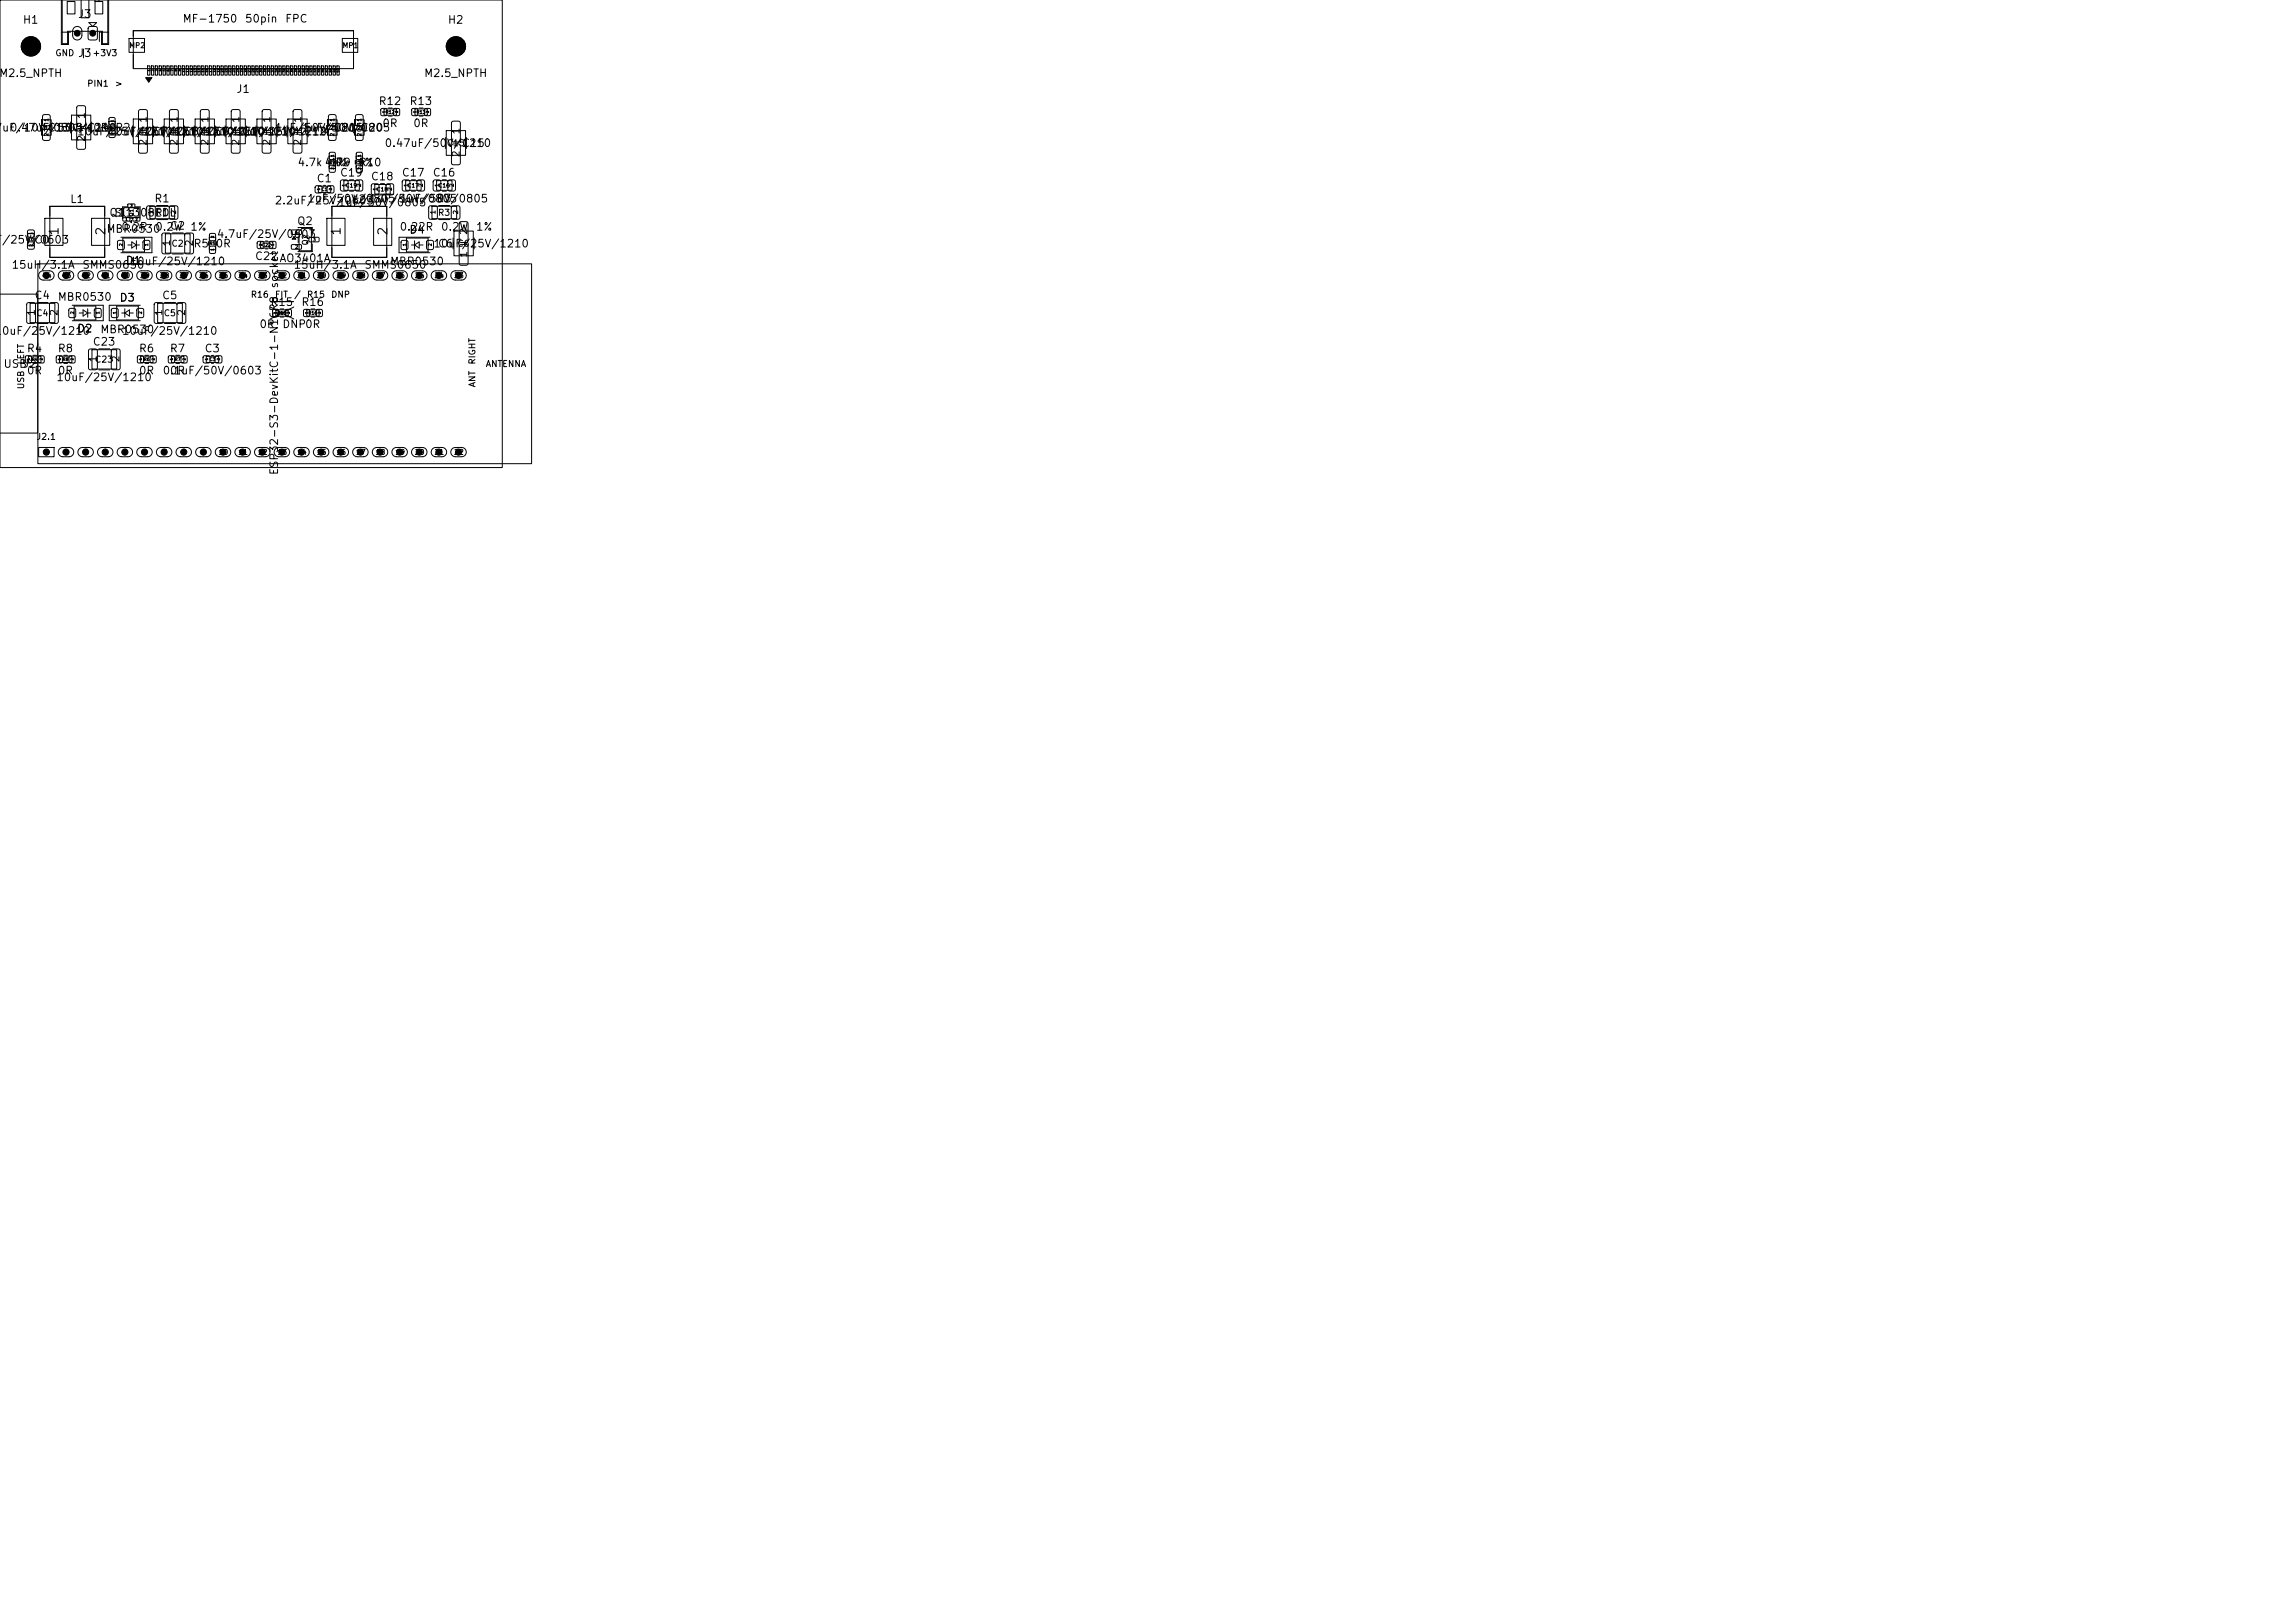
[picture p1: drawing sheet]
<svg xmlns="http://www.w3.org/2000/svg" width="297mm" height="210mm" viewBox="0 0 297 210" stroke-linecap="round" stroke-linejoin="round" font-family="sans-serif">
<defs><g id="words">
<g font-size="1.2">
<text x="7.9" y="30.6" transform="rotate(-90 7.9 30.6)">1</text>
<text x="13.9" y="30.6" transform="rotate(-90 13.9 30.6)">2</text>
<text x="44.4" y="30.6" transform="rotate(-90 44.4 30.6)">1</text>
<text x="50.4" y="30.6" transform="rotate(-90 50.4 30.6)">2</text>
</g>
<g font-size="1">
<text x="2.9" y="3.3">H1</text>
<text x="10" y="2.6">J3</text>
<text x="23.6" y="3.2">MF-1750</text>
<text x="31.6" y="3.2">50pin</text>
<text x="36.8" y="3.2">FPC</text>
<text x="57.9" y="3.3">H2</text>
<text x="-.2" y="10.2">M2.5_NPTH</text>
<text x="2.9" y="6.8">H1</text>
<text x="10" y="7.6">J3</text>
<text x="54.8" y="10.2">M2.5_NPTH</text>
<text x="57.9" y="6.8">H2</text>
<text x="-.8" y="17.3">7uF/10V/0805</text>
<text x="1.2" y="17.3">0.47uF/50V/1210R2</text>
<text x="6.1" y="17.3">C13</text>
<text x="9.9" y="17.8">10uF/25V/1210</text>
<text x="11.2" y="17.3">C14</text>
<text x="12" y="17.3">0R</text>
<text x="13.9" y="17.8">10uF/25V/1210</text>
<text x="17.9" y="17.8">10uF/25V/1210</text>
<text x="19.7" y="17.8">C710uF/25V/1210</text>
<text x="23.7" y="17.8">C810uF/25V/1210</text>
<text x="27.7" y="17.8">C910uF/25V/1210</text>
<text x="30.5" y="12.3">J1</text>
<text x="31.2" y="17.8">C10</text>
<text x="35.2" y="17.8">C11</text>
<text x="35.5" y="17.3">1uF/50V/0805</text>
<text x="39" y="17.3">1uF/50V/0805</text>
<text x="39.2" y="17.8">C12</text>
<text x="43.1" y="17.3">C21 C20</text>
<text x="48.9" y="13.8">R12</text>
<text x="49.4" y="16.7">0R</text>
<text x="52.9" y="13.8">R13</text>
<text x="53.4" y="16.7">0R</text>
<text x="38.4" y="21.8">4.7k4.7k</text>
<text x="40.9" y="23.8">C1</text>
<text x="42.6" y="21.8">1%</text>
<text x="43.3" y="21.8">R9</text>
<text x="43.9" y="23.1">C19</text>
<text x="46.1" y="21.8">1%</text>
<text x="46.4" y="21.8">R10</text>
<text x="47.9" y="23.6">C18</text>
<text x="49.7" y="19.3">0.47uF/50V/1210</text>
<text x="51.9" y="23.1">C17</text>
<text x="55.9" y="23.1">C16</text>
<text x="59.7" y="19.3">C15</text>
<text x="9" y="26.5">L1</text>
<text x="14.1" y="28.3">Q1</text>
<text x="14.7" y="28.3">Si1308EDL</text>
<text x="19.9" y="26.4">R1</text>
<text x="21.9" y="30">C2</text>
<text x="35.5" y="26.7">2.2uF/25V/0603</text>
<text x="38.4" y="29.4">Q2</text>
<text x="39.7" y="26.4">1uF/50V/0805</text>
<text x="43.7" y="26.9">1uF/50V/0805</text>
<text x="45.5" y="26.5">L2</text>
<text x="47.7" y="26.4">1uF/50V/0805</text>
<text x="51.7" y="26.4">1uF/50V/0805</text>
<text x="56.4" y="26.4">R3</text>
<text x="-.7" y="31.8">F/25V/0603</text>
<text x="1.4" y="35">15uH/3.1A</text>
<text x="4.3" y="31.8">C0</text>
<text x="10.6" y="35">SMMS0650</text>
<text x="13.7" y="30.4">MBR0530</text>
<text x="15.6" y="30.1">0.2R</text>
<text x="16.2" y="34.5">D1</text>
<text x="16.7" y="34.6">10uF/25V/1210</text>
<text x="20" y="30.1">0.2W</text>
<text x="24.5" y="30.1">1%</text>
<text x="25" y="32.3">R5</text>
<text x="27.8" y="32.3">0R</text>
<text x="28" y="31">4.7uF/25V/0603</text>
<text x="32.9" y="33.9">C22</text>
<text x="36.1" y="34.2">AO3401A</text>
<text x="37.9" y="35">15uH/3.1A</text>
<text x="47.1" y="35">SMMS0650</text>
<text x="50.4" y="34.6">MBR0530</text>
<text x="51.6" y="30.1">0.22R</text>
<text x="52.9" y="30.5">D4</text>
<text x="56" y="32.3">10uF/25V/1210</text>
<text x="56.6" y="32.3">C6</text>
<text x="57" y="30.1">0.2W</text>
<text x="61.5" y="30.1">1%</text>
<text x="4.4" y="39">C4</text>
<text x="7.4" y="39.2">MBR0530</text>
<text x="15.4" y="39.3">D3</text>
<text x="20.9" y="39">C5</text>
<text x="34.9" y="39.8">R15</text>
<text x="36.2" y="37.4" transform="rotate(-90 36.2 37.4)">socket</text>
<text x="38.9" y="39.8">R16</text>
<text x="-.8" y="43.6">10uF/25V/1210</text>
<text x=".4" y="47.8">USB</text>
<text x="2.9" y="47.8">J2</text>
<text x="3.4" y="45.8">R4</text>
<text x="7.4" y="45.8">R8</text>
<text x="9.9" y="43.3">D2</text>
<text x="11.9" y="45">C23</text>
<text x="12.9" y="43.4">MBR0530</text>
<text x="15.7" y="43.6">10uF/25V/1210</text>
<text x="17.9" y="45.8">R6</text>
<text x="21.9" y="45.8">R7</text>
<text x="26.4" y="45.8">C3</text>
<text x="33.5" y="42.7">0R</text>
<text x="36.5" y="42.7">DNP0R</text>
<text x="3.4" y="48.7">0R</text>
<text x="7.2" y="49.6">10uF/25V/1210</text>
<text x="7.4" y="48.7">0R</text>
<text x="17.9" y="48.7">0R</text>
<text x="21" y="48.7">0.1uF/50V/0603</text>
<text x="21.9" y="48.7">0R</text>
<text x="36.2" y="61.6" transform="rotate(-90 36.2 61.6)">ESP32-S3-DevKitC-1-N16R8</text>
</g>
<g font-size=".9">
<text x="11.2" y="15.5" transform="rotate(-90 11.2 15.5)">1</text>
<text x="19.2" y="16" transform="rotate(-90 19.2 16)">1</text>
<text x="23.2" y="16" transform="rotate(-90 23.2 16)">1</text>
<text x="27.2" y="16" transform="rotate(-90 27.2 16)">1</text>
<text x="31.2" y="16" transform="rotate(-90 31.2 16)">1</text>
<text x="35.2" y="16" transform="rotate(-90 35.2 16)">1</text>
<text x="39.2" y="16" transform="rotate(-90 39.2 16)">1</text>
<text x="59.7" y="17.5" transform="rotate(-90 59.7 17.5)">1</text>
<text x="11.2" y="18.4" transform="rotate(-90 11.2 18.4)">2</text>
<text x="19.2" y="18.9" transform="rotate(-90 19.2 18.9)">2</text>
<text x="23.2" y="18.9" transform="rotate(-90 23.2 18.9)">2</text>
<text x="27.2" y="18.9" transform="rotate(-90 27.2 18.9)">2</text>
<text x="31.2" y="18.9" transform="rotate(-90 31.2 18.9)">2</text>
<text x="35.2" y="18.9" transform="rotate(-90 35.2 18.9)">2</text>
<text x="39.2" y="18.9" transform="rotate(-90 39.2 18.9)">2</text>
<text x="59.7" y="20.4" transform="rotate(-90 59.7 20.4)">2</text>
<text x="22.2" y="32" transform="rotate(-90 22.2 32)">1</text>
<text x="25.2" y="32" transform="rotate(-90 25.2 32)">2</text>
<text x="60.7" y="33.4" transform="rotate(-90 60.7 33.4)">1</text>
<text x="60.7" y="30.5" transform="rotate(-90 60.7 30.5)">2</text>
<text x="4.7" y="41" transform="rotate(-90 4.7 41)">1</text>
<text x="7.7" y="41" transform="rotate(-90 7.7 41)">2</text>
<text x="21.2" y="41" transform="rotate(-90 21.2 41)">1</text>
<text x="24.2" y="41" transform="rotate(-90 24.2 41)">2</text>
<text x="12.7" y="47" transform="rotate(-90 12.7 47)">1</text>
<text x="15.7" y="47" transform="rotate(-90 15.7 47)">2</text>
</g>
<g font-size=".8">
<text x="7.1" y="7.5">GND</text>
<text x="10.3" y="7.5">|</text>
<text x="11.2" y="11.4">PIN1</text>
<text x="11.9" y="7.5">+3V3</text>
<text x="14.8" y="11.4">&gt;</text>
<text x="9.2" y="17.1">C14</text>
<text x="17.6" y="17.6">C7</text>
<text x="21.6" y="17.6">C8</text>
<text x="25.6" y="17.6">C9</text>
<text x="29.2" y="17.6">C10</text>
<text x="33.2" y="17.6">C11</text>
<text x="37.2" y="17.6">C12</text>
<text x="57.7" y="19.1">C15</text>
<text x="20.1" y="28.1">R1</text>
<text x="56.6" y="28.1">R3</text>
<text x="22.1" y="32.1">C2</text>
<text x="59.1" y="32.1">C6</text>
<text x="4.6" y="41.1">C4</text>
<text x="21.1" y="41.1">C5</text>
<text x="32.4" y="38.7">R16</text>
<text x="35.5" y="38.7">FIT</text>
<text x="38" y="38.7">/</text>
<text x="39.6" y="38.7">R15</text>
<text x="42.8" y="38.7">DNP</text>
<text x="3.3" y="47.2" transform="rotate(-90 3.3 47.2)">LEFT</text>
<text x="12.2" y="47.1">C23</text>
<text x="61.7" y="47.2" transform="rotate(-90 61.7 47.2)">RIGHT</text>
<text x="62.8" y="47.7">ANTENNA</text>
<text x="3.3" y="50.4" transform="rotate(-90 3.3 50.4)">USB</text>
<text x="61.7" y="50.2" transform="rotate(-90 61.7 50.2)">ANT</text>
<text x="4.6" y="57.1">J2.1</text>
</g>
<g font-size=".7">
<text x="16.7" y="6.4">MP2</text>
<text x="44.3" y="6.4">MP1</text>
<text x="40.1" y="31.8" transform="rotate(-90 40.1 31.8)">Q2</text>
<text x="5.3" y="36.2">44</text>
<text x="7.9" y="36.2">43</text>
<text x="10.4" y="36.2">42</text>
<text x="13" y="36.2">41</text>
<text x="15.5" y="36.2">40</text>
<text x="18" y="36.2">39</text>
<text x="20.6" y="36.2">38</text>
<text x="23.1" y="36.2">37</text>
<text x="25.7" y="36.2">36</text>
<text x="28.2" y="36.2">35</text>
<text x="30.7" y="36.2">34</text>
<text x="33.3" y="36.2">33</text>
<text x="35.8" y="36.2">32</text>
<text x="38.4" y="36.2">31</text>
<text x="40.9" y="36.2">30</text>
<text x="43.4" y="36.2">29</text>
<text x="46" y="36.2">28</text>
<text x="48.5" y="36.2">27</text>
<text x="51.1" y="36.2">26</text>
<text x="53.6" y="36.2">25</text>
<text x="56.1" y="36.2">24</text>
<text x="58.7" y="36.2">23</text>
<text x="5.7" y="59">1</text>
<text x="8.2" y="59">2</text>
<text x="10.7" y="59">3</text>
<text x="13.3" y="59">4</text>
<text x="15.8" y="59">5</text>
<text x="18.4" y="59">6</text>
<text x="20.9" y="59">7</text>
<text x="23.4" y="59">8</text>
<text x="26" y="59">9</text>
<text x="28.2" y="59">10</text>
<text x="30.7" y="59">11</text>
<text x="33.3" y="59">12</text>
<text x="35.8" y="59">13</text>
<text x="38.4" y="59">14</text>
<text x="40.9" y="59">15</text>
<text x="43.4" y="59">16</text>
<text x="46" y="59">17</text>
<text x="48.5" y="59">18</text>
<text x="51.1" y="59">19</text>
<text x="53.6" y="59">20</text>
<text x="56.1" y="59">21</text>
<text x="58.7" y="59">22</text>
</g>
<g font-size=".6">
<text x="10.4" y="4.6" transform="rotate(-90 10.4 4.6)">2</text>
<text x="12.4" y="4.6" transform="rotate(-90 12.4 4.6)">1</text>
<text x="20" y="27.8" transform="rotate(-90 20 27.8)">1</text>
<text x="22.9" y="27.8" transform="rotate(-90 22.9 27.8)">2</text>
<text x="56.5" y="27.8" transform="rotate(-90 56.5 27.8)">1</text>
<text x="59.4" y="27.8" transform="rotate(-90 59.4 27.8)">2</text>
</g>
<g font-size=".5">
<text x="5.2" y="16.9">C13</text>
<text x="6.4" y="17.7" transform="rotate(-90 6.4 17.7)">2</text>
<text x="6.4" y="15.8" transform="rotate(-90 6.4 15.8)">1</text>
<text x="42.2" y="16.9">C21</text>
<text x="43.4" y="17.7" transform="rotate(-90 43.4 17.7)">2</text>
<text x="43.4" y="15.8" transform="rotate(-90 43.4 15.8)">1</text>
<text x="45.7" y="16.9">C20</text>
<text x="46.9" y="17.7" transform="rotate(-90 46.9 17.7)">2</text>
<text x="46.9" y="15.8" transform="rotate(-90 46.9 15.8)">1</text>
<text x="17.4" y="28.1" transform="rotate(-90 17.4 28.1)">Q1</text>
<text x="44.7" y="24.4">C19</text>
<text x="44.9" y="24.2" transform="rotate(-90 44.9 24.2)">1</text>
<text x="46.8" y="24.2" transform="rotate(-90 46.8 24.2)">2</text>
<text x="48.7" y="24.9">C18</text>
<text x="48.9" y="24.7" transform="rotate(-90 48.9 24.7)">1</text>
<text x="50.8" y="24.7" transform="rotate(-90 50.8 24.7)">2</text>
<text x="52.7" y="24.4">C17</text>
<text x="52.9" y="24.2" transform="rotate(-90 52.9 24.2)">1</text>
<text x="54.8" y="24.2" transform="rotate(-90 54.8 24.2)">2</text>
<text x="56.7" y="24.4">C16</text>
<text x="56.9" y="24.2" transform="rotate(-90 56.9 24.2)">1</text>
<text x="58.8" y="24.2" transform="rotate(-90 58.8 24.2)">2</text>
</g>
<g font-size=".4">
<text x="14.1" y="16.8">R2</text>
<text x="49.9" y="14.8">R12</text>
<text x="53.9" y="14.8">R13</text>
<text x="42.6" y="21.3">R9</text>
<text x="45.9" y="21.3">R10</text>
<text x="41.6" y="24.8">C1</text>
<text x="3.6" y="31.3">C0</text>
<text x="16" y="31.9" transform="rotate(-90 16 31.9)">2</text>
<text x="19.3" y="31.9" transform="rotate(-90 19.3 31.9)">1</text>
<text x="27.1" y="31.8">R5</text>
<text x="33.9" y="32">C22</text>
<text x="38.1" y="30.4">1</text>
<text x="38.1" y="32.3">2</text>
<text x="40.4" y="31.3">3</text>
<text x="52.7" y="31.9" transform="rotate(-90 52.7 31.9)">1</text>
<text x="56" y="31.9" transform="rotate(-90 56 31.9)">2</text>
<text x="9.7" y="40.7" transform="rotate(-90 9.7 40.7)">2</text>
<text x="13" y="40.7" transform="rotate(-90 13 40.7)">1</text>
<text x="15.2" y="40.7" transform="rotate(-90 15.2 40.7)">1</text>
<text x="18.5" y="40.7" transform="rotate(-90 18.5 40.7)">2</text>
<text x="35.9" y="40.8">R15</text>
<text x="39.9" y="40.8">R16</text>
<text x="4.1" y="46.8">R4</text>
<text x="8.1" y="46.8">R8</text>
<text x="18.6" y="46.8">R6</text>
<text x="22.6" y="46.8">R7</text>
<text x="27.1" y="46.8">C3</text>
</g>
<g font-size=".3">
<text x="19.5" y="9.3" transform="rotate(-90 19.5 9.3)">1</text>
<text x="20" y="9.3" transform="rotate(-90 20 9.3)">2</text>
<text x="20.5" y="9.3" transform="rotate(-90 20.5 9.3)">3</text>
<text x="21" y="9.3" transform="rotate(-90 21 9.3)">4</text>
<text x="21.5" y="9.3" transform="rotate(-90 21.5 9.3)">5</text>
<text x="22" y="9.3" transform="rotate(-90 22 9.3)">6</text>
<text x="22.5" y="9.3" transform="rotate(-90 22.5 9.3)">7</text>
<text x="23" y="9.3" transform="rotate(-90 23 9.3)">8</text>
<text x="23.5" y="9.3" transform="rotate(-90 23.5 9.3)">9</text>
<text x="24" y="9.4" transform="rotate(-90 24 9.4)">10</text>
<text x="24.5" y="9.4" transform="rotate(-90 24.5 9.4)">11</text>
<text x="25" y="9.4" transform="rotate(-90 25 9.4)">12</text>
<text x="25.5" y="9.4" transform="rotate(-90 25.5 9.4)">13</text>
<text x="26" y="9.4" transform="rotate(-90 26 9.4)">14</text>
<text x="26.5" y="9.4" transform="rotate(-90 26.5 9.4)">15</text>
<text x="27" y="9.4" transform="rotate(-90 27 9.4)">16</text>
<text x="27.5" y="9.4" transform="rotate(-90 27.5 9.4)">17</text>
<text x="28" y="9.4" transform="rotate(-90 28 9.4)">18</text>
<text x="28.5" y="9.4" transform="rotate(-90 28.5 9.4)">19</text>
<text x="29" y="9.4" transform="rotate(-90 29 9.4)">20</text>
<text x="29.5" y="9.4" transform="rotate(-90 29.5 9.4)">21</text>
<text x="30" y="9.4" transform="rotate(-90 30 9.4)">22</text>
<text x="30.5" y="9.4" transform="rotate(-90 30.5 9.4)">23</text>
<text x="31" y="9.4" transform="rotate(-90 31 9.4)">24</text>
<text x="31.5" y="9.4" transform="rotate(-90 31.5 9.4)">25</text>
<text x="32" y="9.4" transform="rotate(-90 32 9.4)">26</text>
<text x="32.5" y="9.4" transform="rotate(-90 32.5 9.4)">27</text>
<text x="33" y="9.4" transform="rotate(-90 33 9.4)">28</text>
<text x="33.5" y="9.4" transform="rotate(-90 33.5 9.4)">29</text>
<text x="34" y="9.4" transform="rotate(-90 34 9.4)">30</text>
<text x="34.5" y="9.4" transform="rotate(-90 34.5 9.4)">31</text>
<text x="35" y="9.4" transform="rotate(-90 35 9.4)">32</text>
<text x="35.5" y="9.4" transform="rotate(-90 35.5 9.4)">33</text>
<text x="36" y="9.4" transform="rotate(-90 36 9.4)">34</text>
<text x="36.5" y="9.4" transform="rotate(-90 36.5 9.4)">35</text>
<text x="37" y="9.4" transform="rotate(-90 37 9.4)">36</text>
<text x="37.5" y="9.4" transform="rotate(-90 37.5 9.4)">37</text>
<text x="38" y="9.4" transform="rotate(-90 38 9.4)">38</text>
<text x="38.5" y="9.4" transform="rotate(-90 38.5 9.4)">39</text>
<text x="39" y="9.4" transform="rotate(-90 39 9.4)">40</text>
<text x="39.5" y="9.4" transform="rotate(-90 39.5 9.4)">41</text>
<text x="40" y="9.4" transform="rotate(-90 40 9.4)">42</text>
<text x="40.5" y="9.4" transform="rotate(-90 40.5 9.4)">43</text>
<text x="41" y="9.4" transform="rotate(-90 41 9.4)">44</text>
<text x="41.5" y="9.4" transform="rotate(-90 41.5 9.4)">45</text>
<text x="42" y="9.4" transform="rotate(-90 42 9.4)">46</text>
<text x="42.5" y="9.4" transform="rotate(-90 42.5 9.4)">47</text>
<text x="43" y="9.4" transform="rotate(-90 43 9.4)">48</text>
<text x="43.5" y="9.4" transform="rotate(-90 43.5 9.4)">49</text>
<text x="44" y="9.4" transform="rotate(-90 44 9.4)">50</text>
<text x="14.7" y="17.5" transform="rotate(-90 14.7 17.5)">2</text>
<text x="14.7" y="15.8" transform="rotate(-90 14.7 15.8)">1</text>
<text x="49.9" y="14.7" transform="rotate(-90 49.9 14.7)">1</text>
<text x="51.6" y="14.7" transform="rotate(-90 51.6 14.7)">2</text>
<text x="53.9" y="14.7" transform="rotate(-90 53.9 14.7)">1</text>
<text x="55.6" y="14.7" transform="rotate(-90 55.6 14.7)">2</text>
<text x="43.2" y="22" transform="rotate(-90 43.2 22)">2</text>
<text x="43.2" y="20.3" transform="rotate(-90 43.2 20.3)">1</text>
<text x="46.7" y="22" transform="rotate(-90 46.7 22)">2</text>
<text x="46.7" y="20.3" transform="rotate(-90 46.7 20.3)">1</text>
<text x="16.2" y="28.6">1</text>
<text x="16.8" y="26.8">3</text>
<text x="17.5" y="28.6">2</text>
<text x="41.5" y="24.7" transform="rotate(-90 41.5 24.7)">1</text>
<text x="43" y="24.7" transform="rotate(-90 43 24.7)">2</text>
<text x="4.2" y="31.9" transform="rotate(-90 4.2 31.9)">2</text>
<text x="4.2" y="30.4" transform="rotate(-90 4.2 30.4)">1</text>
<text x="27.7" y="32.5" transform="rotate(-90 27.7 32.5)">1</text>
<text x="27.7" y="30.8" transform="rotate(-90 27.7 30.8)">2</text>
<text x="34" y="31.9" transform="rotate(-90 34 31.9)">2</text>
<text x="35.5" y="31.9" transform="rotate(-90 35.5 31.9)">1</text>
<text x="35.9" y="40.7" transform="rotate(-90 35.9 40.7)">1</text>
<text x="37.6" y="40.7" transform="rotate(-90 37.6 40.7)">2</text>
<text x="39.9" y="40.7" transform="rotate(-90 39.9 40.7)">1</text>
<text x="41.6" y="40.7" transform="rotate(-90 41.6 40.7)">2</text>
<text x="3.9" y="46.7" transform="rotate(-90 3.9 46.7)">1</text>
<text x="5.6" y="46.7" transform="rotate(-90 5.6 46.7)">2</text>
<text x="7.9" y="46.7" transform="rotate(-90 7.9 46.7)">1</text>
<text x="9.6" y="46.7" transform="rotate(-90 9.6 46.7)">2</text>
<text x="18.4" y="46.7" transform="rotate(-90 18.4 46.7)">1</text>
<text x="20.1" y="46.7" transform="rotate(-90 20.1 46.7)">2</text>
<text x="22.4" y="46.7" transform="rotate(-90 22.4 46.7)">1</text>
<text x="24.1" y="46.7" transform="rotate(-90 24.1 46.7)">2</text>
<text x="27" y="46.7" transform="rotate(-90 27 46.7)">1</text>
<text x="28.5" y="46.7" transform="rotate(-90 28.5 46.7)">2</text>
</g>
</g></defs>
<path d="M35.1 39h2.9" fill="none" stroke="#000" stroke-width=".15"/>
<g fill="none" stroke="#000" stroke-width=".13">
<path d="M7.9 0v5.8h1v-1.6M8 -.1v5.8h.7v-1.6h4.6v1.6h.6v-5.7M10.5 0v2.3h1v-2.3M12.3 0v.2M12.8 0v.2M14.1 0v5.8h-1v-1.6M0 0h65v60.5h-65zM5.3 16.2v.6M5.4 15.5h1.2v2h-1.2zM5.6 14.9l.6-.1 .3 .2v1l-.2 .3h-.5l-.3-.2v-1zM5.6 16.8l.6-.1 .3 .2v1l-.2 .3h-.5l-.3-.2v-1zM6.7 16.2v.6"/>
<path d="M7.9 4.2h1.2M8.7 .2h1v1.6h-1zM9.1 15.8v1.4M9.2 14.9h2.5v3.2h-2.5zM9.6 3.6a.6 .6 0 0 1 .6-.1 .6 .6 0 0 1 .4 .5v.6a.6 .6 0 0 1-.6 .6 .6 .6 0 0 1-.6-.6v-.7zM10 13.7h.8l.3 .1v2.3l-.2 .3h-.7l-.3-.2v-2.3zM10 16.7l.8-.1 .3 .2v2.3l-.2 .2h-.7l-.3-.1v-2.3zM11.5 3.5l.8-.1 .3 .2v1.3l-.2 .3h-.8l-.2-.2v-1.3zM11.5 2.9h1l-.5 .5zM11.9 15.8v1.4M12.3 .2h1v1.6h-1zM14 16.3v.4"/>
<path d="M14.1 4.2h-1.2v1.2M14.1 15.7h.8v1.6h-.8zM14.2 15.3h.6v.8h-.6zM14.2 16.9h.6v.8h-.6zM15 16.3v.4M16.7 5h2v1.8h-2zM17.1 16.3v1.4M17.2 4v.7M17.2 7.1v1.8M17.2 4h28.5v.7M17.3 4h28.4v4.9h-28.4zM17.3 15.4h2.4v3.2h-2.4z"/>
<path d="M18 14.2h.8l.3 .1v2.3l-.2 .3h-.7l-.3-.2v-2.3zM18 17.2l.8-.1 .3 .2v2.3l-.2 .2h-.7l-.3-.1v-2.3zM18.8 10.1h.8l-.4 .5zM19.1 8.5h.3v1.2h-.3zM19.6 8.5h.3v1.2h-.3zM19.9 16.3v1.4M20.1 8.5h.3v1.2h-.3zM20.6 8.5h.3v1.2h-.3zM21.1 8.5h.3v1.2h-.3zM21.1 16.3v1.4M21.2 15.4h2.5v3.2h-2.5zM21.6 8.5h.3v1.2h-.3z"/>
<path d="M22 14.2h.8l.3 .1v2.3l-.2 .3h-.7l-.3-.2v-2.3zM22 17.2l.8-.1 .3 .2v2.3l-.2 .2h-.7l-.3-.1v-2.3zM22.1 8.5h.3v1.2h-.3zM22.6 8.5h.3v1.2h-.3zM23.1 8.5h.3v1.2h-.3zM23.6 8.5h.3v1.2h-.3zM23.9 16.3v1.4M24.1 8.5h.3v1.2h-.3zM24.6 8.5h.3v1.2h-.3zM25.1 8.5h.3v1.2h-.3zM25.1 16.3v1.4M25.2 15.4h2.6v3.2h-2.6z"/>
<path d="M25.6 8.5h.3v1.2h-.3zM26 14.2h.8l.3 .1v2.3l-.2 .3h-.7l-.3-.2v-2.3zM26 17.2l.8-.1 .3 .2v2.3l-.2 .2h-.7l-.3-.1v-2.3zM26.1 8.5h.3v1.2h-.3zM26.6 8.5h.3v1.2h-.3zM27.1 8.5h.3v1.2h-.3zM27.6 8.5h.3v1.2h-.3zM27.9 16.3v1.4M28.1 8.5h.3v1.2h-.3zM28.6 8.5h.3v1.2h-.3zM29.1 8.5h.3v1.2h-.3zM29.1 16.3v1.4"/>
<path d="M29.2 15.4h2.5v3.2h-2.5zM29.6 8.5h.3v1.2h-.3zM30 14.2h.8l.3 .1v2.3l-.2 .3h-.7l-.3-.2v-2.3zM30 17.2l.8-.1 .3 .2v2.3l-.2 .2h-.7l-.3-.1v-2.3zM30.1 8.5h.3v1.2h-.3zM30.6 8.5h.3v1.2h-.3zM31.1 8.5h.3v1.2h-.3zM31.6 8.5h.3v1.2h-.3zM31.9 16.3v1.4M32.1 8.5h.3v1.2h-.3zM32.6 8.5h.3v1.2h-.3zM33.1 8.5h.3v1.2h-.3z"/>
<path d="M33.1 16.3v1.4M33.3 15.4h2.4v3.2h-2.4zM33.6 8.5h.3v1.2h-.3zM34 14.2h.8l.3 .1v2.3l-.2 .3h-.7l-.3-.2v-2.3zM34 17.2l.8-.1 .3 .2v2.3l-.2 .2h-.7l-.3-.1v-2.3zM34.1 8.5h.3v1.2h-.3zM34.6 8.5h.3v1.2h-.3zM35.1 8.5h.3v1.2h-.3zM35.6 8.5h.3v1.2h-.3zM35.9 16.3v1.4M36.1 8.5h.3v1.2h-.3zM36.6 8.5h.3v1.2h-.3z"/>
<path d="M37.1 8.5h.3v1.2h-.3zM37.1 16.3v1.4M37.3 15.4h2.4v3.2h-2.4zM37.6 8.5h.3v1.2h-.3zM38 14.2h.8l.3 .1v2.3l-.2 .3h-.7l-.3-.2v-2.3zM38 17.2l.8-.1 .3 .2v2.3l-.2 .2h-.7l-.3-.1v-2.3zM38.1 8.5h.3v1.2h-.3zM38.6 8.5h.3v1.2h-.3zM39.1 8.5h.3v1.2h-.3zM39.6 8.5h.3v1.2h-.3zM39.9 16.3v1.4M40.1 8.5h.3v1.2h-.3z"/>
<path d="M40.6 8.5h.3v1.2h-.3zM41.1 8.5h.3v1.2h-.3zM41.6 8.5h.3v1.2h-.3zM42.1 8.5h.3v1.2h-.3zM42.3 16.2v.6M42.4 15.5h1.2v2h-1.2zM42.6 14.9l.7-.1 .2 .2v1l-.2 .3h-.6l-.2-.2v-1zM42.6 16.8l.7-.1 .2 .2v1l-.2 .3h-.6l-.2-.2v-1zM42.6 8.5h.3v1.2h-.3zM42.7 19.8h.6v.8h-.6zM43.1 8.5h.3v1.2h-.3zM43.6 8.5h.3v1.2h-.3z"/>
<path d="M43.7 16.2v.6M44.3 5h2v1.8h-2zM45.7 7.1v1.8M45.8 16.2v.6M45.9 15.5h1.2v2h-1.2zM46.1 14.9l.6-.1 .3 .2v1l-.2 .3h-.5l-.3-.2v-1zM46.1 16.8l.6-.1 .3 .2v1l-.2 .3h-.5l-.3-.2v-1zM46.2 19.8h.6v.8h-.6zM47.2 16.2v.6M49.3 14.1h.7v.8h-.7zM49.7 14.1h1.6v.8h-1.6zM50.3 14h.4"/>
<path d="M50.3 15h.4M51 14.1h.7v.8h-.7zM53.3 14.1h.7v.8h-.7zM53.7 14.1h1.6v.8h-1.6zM54.3 14h.4M54.3 15h.4M55 14.1h.7v.8h-.7zM57.6 17.8v1.4M57.7 16.9h2.6v3.2h-2.6zM58.5 15.7h.8l.3 .1v2.3l-.2 .3h-.7l-.3-.2v-2.3zM58.5 18.7l.8-.1 .3 .2v2.3l-.2 .2h-.7l-.3-.1v-2.3zM60.4 17.8v1.4"/>
<path d="M-.1 38.1h5v17.9h-4.9M3.5 30.9v.2M3.5 39.2h.9l.2 .1v2.3l-.2 .2-.7 .1-.2-.2v-2.3zM3.6 30.2h.8v1.6h-.8zM3.6 29.8h.2h.6l.1 .2-.1 .6-.2 .1-.6-.1v-.1zM3.6 31.4l.2-.1 .6 .1 .1 .1-.1 .7-.2 .1-.6-.1v-.2zM3.9 39.3h3.2v2.4h-3.2zM4.5 30.9v.2M4.8 39.1h1.4M4.9 34.1h63.9v25.9h-63.9zM5.2 35.2l.3-.2h.9a.6 .6 0 0 1 .6 .6 .6 .6 0 0 1-.6 .6h-.8a.6 .6 0 0 1-.6-.3 .6 .6 0 0 1 .2-.7zM5.8 28.2h2.3v3.6h-2.3z"/>
<path d="M6.4 26.7h7.2v6.6h-7.2zM6.4 26.7h7.1v1.3M6.4 26.7v1.3M6.4 32.1v1.2h7.1v-1.2M6.5 39.2h.8l.2 .1v2.3l-.1 .2-.8 .1-.2-.2v-2.3zM7.7 35.2l.3-.2h.9a.6 .6 0 0 1 .6 .6 .6 .6 0 0 1-.6 .6h-.8a.6 .6 0 0 1-.5-.3 .6 .6 0 0 1 .1-.7zM9 40l.1-.1 .6 .1 .1 .1-.1 .9-.1 .1-.6-.1-.1-.1zM9.3 39.5h4.1v2h-4.1M9.6 39.6h2.8v1.8h-2.8zM10.3 35.2l.3-.2h.9a.6 .6 0 0 1 .6 .6 .6 .6 0 0 1-.6 .6h-.8a.6 .6 0 0 1-.6-.3 .6 .6 0 0 1 .2-.7zM11.3 40v1.1M11.8 28.2h2.4v3.6h-2.4z"/>
<path d="M12.3 40l.1-.1 .6 .1 .1 .1-.1 .9-.1 .1-.6-.1-.1-.1zM12.8 35.2l.3-.2h.9a.6 .6 0 0 1 .6 .6 .6 .6 0 0 1-.6 .6h-.8a.6 .6 0 0 1-.5-.3 .6 .6 0 0 1 .1-.7zM14.5 40l.1-.1 .6 .1 .1 .1-.1 .9-.1 .1-.6-.1-.1-.1zM15.1 39.6h2.8v1.8h-2.8zM15.3 31.2l.1-.1 .6 .1 .1 .1-.1 .9-.1 .1-.6-.1-.1-.1zM15.3 35.2l.4-.2h.9a.6 .6 0 0 1 .6 .6 .6 .6 0 0 1-.6 .6h-.8a.6 .6 0 0 1-.6-.3 .6 .6 0 0 1 .1-.7zM15.7 30.7h4v2h-4M15.9 30.8h2.8v1.8h-2.8zM15.9 28.2h.8l.1 .3-.8 .1zM16 26.9h2v1.2h-1.7l-.3-.3zM16.1 40v1.1M16.5 26.8h-.6v1.4"/>
<path d="M16.5 31.7h.6M16.6 26.4h.8l.1 .4h-.9zM16.8 28.2h.4M16.8 28.7l.2-.2v.3zM17.1 31.3l.5 .4-.5 .4zM17.2 28.2h.8l.1 .3-.8 .1zM17.5 26.8h.6v1.4M17.6 31.7h.4M17.6 31.2v1.1M17.8 40l.1-.1 .6 .1 .1 .1-.1 .9-.1 .1-.6-.1-.1-.1zM17.9 35.2l.3-.2h.9a.6 .6 0 0 1 .6 .6 .6 .6 0 0 1-.6 .6h-.8a.6 .6 0 0 1-.6-.3 .6 .6 0 0 1 .2-.7zM18.2 39.5h-4.1v2h4.1"/>
<path d="M18.6 31.2l.1-.1 .6 .1 .1 .1-.1 .9-.1 .1-.6-.1-.1-.1zM19 26.7l.8-.1 .3 .2v1.3l-.2 .3h-.7l-.2-.2v-1.3zM19.4 26.7h3.2v1.6h-3.2zM20 39.2h.8l.3 .1v2.3l-.2 .2-.7 .1-.2-.2-.1-2.3zM20.3 26.6h1.4M20.3 28.4h1.4M20.4 39.3h3.2v2.4h-3.2zM20.4 35.2l.3-.2h.9a.6 .6 0 0 1 .6 .6 .6 .6 0 0 1-.6 .6h-.8a.6 .6 0 0 1-.5-.3 .6 .6 0 0 1 .1-.7zM21 30.2h.8l.3 .1v2.3l-.2 .2-.7 .1-.2-.2-.1-2.3zM21.3 39.1h1.4M21.4 30.2h3.2v2.6h-3.2zM22 26.7l.8-.1 .2 .2v1.3l-.1 .3h-.8l-.2-.2v-1.3z"/>
<path d="M22.3 30.1h1.4M22.3 32.9h1.4M23 35.2l.3-.2h.9a.6 .6 0 0 1 .6 .6 .6 .6 0 0 1-.6 .6h-.8a.6 .6 0 0 1-.6-.3 .6 .6 0 0 1 .2-.7zM23 39.2h.8l.2 .1v2.3l-.1 .2-.8 .1-.2-.2v-2.3zM24 30.2h.8l.2 .1v2.3l-.1 .2-.8 .1-.2-.2v-2.3zM25.5 35.2l.3-.2h.9a.6 .6 0 0 1 .6 .6 .6 .6 0 0 1-.6 .6h-.8a.6 .6 0 0 1-.5-.3 .6 .6 0 0 1 .1-.7zM27 31.3v.4M27.1 30.7h.8v1.6h-.8zM27.2 31.9h.6v.8h-.6zM27.2 30.3h.6v.8h-.6zM28 31.3v.4M28 35.2l.4-.2h.9a.6 .6 0 0 1 .6 .6 .6 .6 0 0 1-.6 .6h-.8a.6 .6 0 0 1-.6-.3 .6 .6 0 0 1 .1-.7z"/>
<path d="M30.6 35.2l.3-.2h.9a.6 .6 0 0 1 .6 .6 .6 .6 0 0 1-.6 .6h-.8a.6 .6 0 0 1-.6-.3 .6 .6 0 0 1 .2-.7zM33.1 35.2l.3-.2h.9a.6 .6 0 0 1 .6 .6 .6 .6 0 0 1-.6 .6h-.8a.6 .6 0 0 1-.5-.3 .6 .6 0 0 1 .1-.7zM33.3 31.3l.2-.1 .6 .1 .1 .2-.1 .6-.2 .1-.6-.1v-.2zM33.7 31.3h1.6v.8h-1.6zM34.4 31.2h.2M34.4 32.2h.2M34.9 31.3l.1-.1 .7 .1v.2v.6l-.2 .1-.6-.1-.1-.2zM35 39.7l3 1.6M35.7 35.2l.3-.2h.9a.6 .6 0 0 1 .6 .6 .6 .6 0 0 1-.6 .6h-.8a.6 .6 0 0 1-.6-.3 .6 .6 0 0 1 .2-.7zM36.3 40h.4M37.7 29.8h1.2l.1 .1v.4h-.1h-1.1l-.1-.1zM37.7 31.7h1.2l.1 .1v.4l-.1 .1-1.1-.1-.1-.1z"/>
<path d="M38 39.7l-3 1.6M38 30.6l.3 .3h-.5zM38.2 35.2l.3-.2h.9a.6 .6 0 0 1 .6 .6 .6 .6 0 0 1-.6 .6h-.8a.6 .6 0 0 1-.5-.3 .6 .6 0 0 1 .1-.7zM38.6 29.5l1.8-.1v1M38.6 30.6v.8M38.7 29.9l.4-.3h1.2v2.9h-1.6zM40 30.7h1.2l.1 .2v.3l-.1 .1h-1.1l-.1-.1zM40.3 40h.4M40.4 31.6v1l-1.8-.1M40.7 35.2l.4-.2h.9a.6 .6 0 0 1 .6 .6 .6 .6 0 0 1-.6 .6h-.8a.6 .6 0 0 1-.6-.3 .6 .6 0 0 1 .1-.7zM40.8 24.1l.2-.1 .6 .1 .1 .1-.1 .7-.1 .1-.7-.1v-.1zM41.2 24.1h1.6v.8h-1.6z"/>
<path d="M41.9 24h.2M41.9 25h.2M42.3 28.2h2.3v3.6h-2.3zM42.4 24.1l.2-.1 .6 .1v.1v.7l-.2 .1-.6-.1-.1-.1zM42.5 20.8v.4M42.6 20.2h.8v1.6h-.8zM42.7 21.4h.6v.8h-.6zM42.9 26.7h7.1v6.6h-7.1zM43 26.7h7v1.3M43 32.1v1.2h7v-1.2M43 26.7v1.3M43.3 35.2l.3-.2h.9a.6 .6 0 0 1 .6 .6 .6 .6 0 0 1-.6 .6h-.8a.6 .6 0 0 1-.6-.3 .6 .6 0 0 1 .2-.7z"/>
<path d="M43.5 20.8v.4M44.1 23.3h.7l.2 .1v1.1l-.1 .2h-.6l-.2-.1-.1-1.1zM44.5 23.4h2v1.2h-2zM45.2 23.3h.6M45.2 24.7h.6M45.8 35.2l.3-.2h.9a.6 .6 0 0 1 .6 .6 .6 .6 0 0 1-.6 .6h-.8a.6 .6 0 0 1-.5-.3 .6 .6 0 0 1 .1-.7zM46 20.8v.4M46 23.3h.7l.2 .1 .1 1.1-.2 .2h-.6l-.2-.1v-1.1zM46.1 20.2h.8v1.6h-.8zM46.2 21.4h.6v.8h-.6zM47 20.8v.4M48.1 23.8h.7l.2 .1v1.1l-.1 .2h-.6l-.2-.1-.1-1.1z"/>
<path d="M48.3 28.2h2.4v3.6h-2.4zM48.4 35.2l.3-.2h.9a.6 .6 0 0 1 .6 .6 .6 .6 0 0 1-.6 .6h-.8a.6 .6 0 0 1-.6-.3 .6 .6 0 0 1 .2-.7zM48.5 23.9h2v1.2h-2zM49.2 23.8h.6M49.2 25.2h.6M50 23.8h.7l.2 .1 .1 1.1-.2 .2h-.6l-.2-.1v-1.1zM50.9 35.2l.3-.2h.9a.6 .6 0 0 1 .6 .6 .6 .6 0 0 1-.6 .6h-.8a.6 .6 0 0 1-.5-.3 .6 .6 0 0 1 .1-.7zM52 31.2l.1-.1 .6 .1 .1 .1-.1 .9-.1 .1-.6-.1-.1-.1zM52.1 23.3h.7l.2 .1v1.1l-.1 .2h-.6l-.2-.1-.1-1.1zM52.5 23.4h2v1.2h-2zM52.6 30.8h2.8v1.8h-2.8zM53.2 23.3h.6"/>
<path d="M53.2 24.7h.6M53.2 31.7h.4M53.4 35.2l.4-.2h.9a.6 .6 0 0 1 .6 .6 .6 .6 0 0 1-.6 .6h-.8a.6 .6 0 0 1-.6-.3 .6 .6 0 0 1 .1-.7zM53.6 31.2v1.1M53.6 31.7l.6-.4v.8zM54 23.3h.7l.2 .1 .1 1.1-.2 .2h-.6l-.2-.1v-1.1zM54.2 31.7h.5M55.3 31.2l.1-.1 .6 .1 .1 .1-.1 .9-.1 .1-.6-.1-.1-.1zM55.5 26.7l.8-.1 .3 .2v1.3l-.2 .3h-.7l-.2-.2v-1.3zM55.7 30.7h-4.1v2h4.1M55.9 26.7h3.2v1.6h-3.2zM56 35.2l.3-.2h.9a.6 .6 0 0 1 .6 .6 .6 .6 0 0 1-.6 .6h-.8a.6 .6 0 0 1-.6-.3 .6 .6 0 0 1 .2-.7z"/>
<path d="M56.1 23.3h.7l.2 .1v1.1l-.1 .2h-.6l-.2-.1-.1-1.1zM56.5 23.4h2v1.2h-2zM56.8 26.6h1.4M56.8 28.4h1.4M57.2 23.3h.6M57.2 24.7h.6M58 23.3h.7l.2 .1 .1 1.1-.2 .2h-.6l-.2-.1v-1.1zM58.5 26.7l.8-.1 .2 .2v1.3l-.1 .3h-.7l-.3-.2v-1.3zM58.5 35.2l.3-.2h.9a.6 .6 0 0 1 .6 .6 .6 .6 0 0 1-.6 .6h-.8a.6 .6 0 0 1-.5-.3 .6 .6 0 0 1 .1-.7zM58.6 30.8v1.4M58.7 29.9h2.6v3.2h-2.6zM59.5 31.7l.8-.1 .3 .2v2.3l-.2 .2h-.7l-.3-.1v-2.3z"/>
<path d="M59.5 28.7h.8l.3 .1v2.3l-.2 .3h-.7l-.3-.2v-2.3zM61.4 30.8v1.4M3.3 46.1h.7v.8h-.7zM3.7 46.1h1.6v.8h-1.6zM4.3 46h.4M4.3 47h.4M4.8 41.9h1.4M5 46.1h.7v.8h-.7zM5 57.9h2v1.2h-2zM7.3 46.1h.7v.8h-.7zM7.7 46.1h1.6v.8h-1.6zM7.7 58.1l.3-.2h.9a.6 .6 0 0 1 .6 .6 .6 .6 0 0 1-.6 .6h-.8a.6 .6 0 0 1-.5-.4 .6 .6 0 0 1 .1-.6z"/>
<path d="M8.3 46h.4M8.3 47h.4M9 46.1h.7v.8h-.7zM10.2 40.5h.6M10.3 58.1l.3-.2h.9a.6 .6 0 0 1 .6 .6 .6 .6 0 0 1-.6 .6h-.8a.6 .6 0 0 1-.6-.4 .6 .6 0 0 1 .2-.6zM10.8 40.1l.5 .4-.5 .4zM11.3 40.5h.5M11.5 45.2h.8l.3 .1v2.3l-.2 .2-.7 .1-.2-.2-.1-2.3zM11.9 45.3h3.2v2.4h-3.2zM12.8 45.1h1.4M12.8 47.9h1.4M12.8 58.1l.3-.2h.9a.6 .6 0 0 1 .6 .6 .6 .6 0 0 1-.6 .6h-.8a.6 .6 0 0 1-.5-.4 .6 .6 0 0 1 .1-.6z"/>
<path d="M14.5 45.2h.8l.2 .1 .1 2.3-.2 .2-.7 .1-.3-.2v-2.3zM15.3 58.1l.4-.2h.9a.6 .6 0 0 1 .6 .6 .6 .6 0 0 1-.6 .6h-.8a.6 .6 0 0 1-.6-.4 .6 .6 0 0 1 .1-.6zM15.8 40.5h.3M16.1 40.5l.6-.4v.8zM16.7 40.5h.5M17.8 46.1h.7v.8h-.7zM17.9 58.1l.3-.2h.9a.6 .6 0 0 1 .6 .6 .6 .6 0 0 1-.6 .6h-.8a.6 .6 0 0 1-.6-.4 .6 .6 0 0 1 .2-.6zM18.2 46.1h1.6v.8h-1.6zM18.8 46h.4M18.8 47h.4M19.5 46.1h.7v.8h-.7zM20.4 58.1l.3-.2h.9a.6 .6 0 0 1 .6 .6 .6 .6 0 0 1-.6 .6h-.8a.6 .6 0 0 1-.5-.4 .6 .6 0 0 1 .1-.6z"/>
<path d="M21.3 41.9h1.4M21.8 46.1h.7v.8h-.7zM22.2 46.1h1.6v.8h-1.6zM22.8 46h.4M22.8 47h.4M23 58.1l.3-.2h.9a.6 .6 0 0 1 .6 .6 .6 .6 0 0 1-.6 .6h-.8a.6 .6 0 0 1-.6-.4 .6 .6 0 0 1 .2-.6zM23.5 46.1h.7v.8h-.7zM25.5 58.1l.3-.2h.9a.6 .6 0 0 1 .6 .6 .6 .6 0 0 1-.6 .6h-.8a.6 .6 0 0 1-.5-.4 .6 .6 0 0 1 .1-.6zM26.3 46.1l.2-.1 .6 .1 .1 .2-.1 .6-.2 .1-.6-.1v-.2zM26.7 46.1h1.6v.8h-1.6zM27.4 46h.2M27.4 47h.2"/>
<path d="M27.9 46.1l.1-.1 .7 .1v.2v.6l-.2 .1-.6-.1-.1-.2zM28 58.1l.4-.2h.9a.6 .6 0 0 1 .6 .6 .6 .6 0 0 1-.6 .6h-.8a.6 .6 0 0 1-.6-.4 .6 .6 0 0 1 .1-.6zM30.6 58.1l.3-.2h.9a.6 .6 0 0 1 .6 .6 .6 .6 0 0 1-.6 .6h-.8a.6 .6 0 0 1-.6-.4 .6 .6 0 0 1 .2-.6zM33.1 58.1l.3-.2h.9a.6 .6 0 0 1 .6 .6 .6 .6 0 0 1-.6 .6h-.8a.6 .6 0 0 1-.5-.4 .6 .6 0 0 1 .1-.6zM35.3 40.1h.7v.8h-.7zM35.7 58.1l.3-.2h.9a.6 .6 0 0 1 .6 .6 .6 .6 0 0 1-.6 .6h-.8a.6 .6 0 0 1-.6-.4 .6 .6 0 0 1 .2-.6zM35.7 40.1h1.6v.8h-1.6zM35.9 40.5h1.2M36.3 41h.4M37 40.1h.7v.8h-.7zM38.2 58.1l.3-.2h.9a.6 .6 0 0 1 .6 .6 .6 .6 0 0 1-.6 .6h-.8a.6 .6 0 0 1-.5-.4 .6 .6 0 0 1 .1-.6zM39.3 40.1h.7v.8h-.7z"/>
<path d="M39.7 40.1h1.6v.8h-1.6zM40.3 41h.4M40.7 58.1l.4-.2h.9a.6 .6 0 0 1 .6 .6 .6 .6 0 0 1-.6 .6h-.8a.6 .6 0 0 1-.6-.4 .6 .6 0 0 1 .1-.6zM41 40.1h.7v.8h-.7zM43.3 58.1l.3-.2h.9a.6 .6 0 0 1 .6 .6 .6 .6 0 0 1-.6 .6h-.8a.6 .6 0 0 1-.6-.4 .6 .6 0 0 1 .2-.6zM45.8 58.1l.3-.2h.9a.6 .6 0 0 1 .6 .6 .6 .6 0 0 1-.6 .6h-.8a.6 .6 0 0 1-.5-.4 .6 .6 0 0 1 .1-.6zM48.4 58.1l.3-.2h.9a.6 .6 0 0 1 .6 .6 .6 .6 0 0 1-.6 .6h-.8a.6 .6 0 0 1-.6-.4 .6 .6 0 0 1 .2-.6zM50.9 58.1l.3-.2h.9a.6 .6 0 0 1 .6 .6 .6 .6 0 0 1-.6 .6h-.8a.6 .6 0 0 1-.5-.4 .6 .6 0 0 1 .1-.6zM53.4 58.1l.4-.2h.9a.6 .6 0 0 1 .6 .6 .6 .6 0 0 1-.6 .6h-.8a.6 .6 0 0 1-.6-.4 .6 .6 0 0 1 .1-.6zM56 58.1l.3-.2h.9a.6 .6 0 0 1 .6 .6 .6 .6 0 0 1-.6 .6h-.8a.6 .6 0 0 1-.6-.4 .6 .6 0 0 1 .2-.6zM58.5 58.1l.3-.2h.9a.6 .6 0 0 1 .6 .6 .6 .6 0 0 1-.6 .6h-.8a.6 .6 0 0 1-.5-.4 .6 .6 0 0 1 .1-.6z"/>
<circle cx="4" cy="6" r="1.25"/>
<circle cx="59" cy="6" r="1.25"/>
</g>
<path d="M18.8 10.1h.8l-.4 .5zM16.8 28.7l.2-.2v.3zM38 30.6l.3 .3h-.5z" fill="#000"/>
<g fill="#000" stroke="#000" stroke-width=".13">
<circle cx="4" cy="6" r="1.25"/>
<circle cx="10" cy="4.3" r=".38"/>
<circle cx="12" cy="4.3" r=".38"/>
<circle cx="59" cy="6" r="1.25"/>
<circle cx="6" cy="35.6" r=".4"/>
<circle cx="8.5" cy="35.6" r=".4"/>
<circle cx="11.1" cy="35.6" r=".4"/>
<circle cx="13.6" cy="35.6" r=".4"/>
<circle cx="16.2" cy="35.6" r=".4"/>
<circle cx="18.7" cy="35.6" r=".4"/>
<circle cx="21.2" cy="35.6" r=".4"/>
<circle cx="23.8" cy="35.6" r=".4"/>
<circle cx="26.3" cy="35.6" r=".4"/>
<circle cx="28.9" cy="35.6" r=".4"/>
<circle cx="31.4" cy="35.6" r=".4"/>
<circle cx="33.9" cy="35.6" r=".4"/>
<circle cx="36.5" cy="35.6" r=".4"/>
<circle cx="39" cy="35.6" r=".4"/>
<circle cx="41.6" cy="35.6" r=".4"/>
<circle cx="44.1" cy="35.6" r=".4"/>
<circle cx="46.6" cy="35.6" r=".4"/>
<circle cx="49.2" cy="35.6" r=".4"/>
<circle cx="51.7" cy="35.6" r=".4"/>
<circle cx="54.3" cy="35.6" r=".4"/>
<circle cx="56.8" cy="35.6" r=".4"/>
<circle cx="59.3" cy="35.6" r=".4"/>
<circle cx="6" cy="58.5" r=".4"/>
<circle cx="8.5" cy="58.5" r=".4"/>
<circle cx="11.1" cy="58.5" r=".4"/>
<circle cx="13.6" cy="58.5" r=".4"/>
<circle cx="16.2" cy="58.5" r=".4"/>
<circle cx="18.7" cy="58.5" r=".4"/>
<circle cx="21.2" cy="58.5" r=".4"/>
<circle cx="23.8" cy="58.5" r=".4"/>
<circle cx="26.3" cy="58.5" r=".4"/>
<circle cx="28.9" cy="58.5" r=".4"/>
<circle cx="31.4" cy="58.5" r=".4"/>
<circle cx="33.9" cy="58.5" r=".4"/>
<circle cx="36.5" cy="58.5" r=".4"/>
<circle cx="39" cy="58.5" r=".4"/>
<circle cx="41.6" cy="58.5" r=".4"/>
<circle cx="44.1" cy="58.5" r=".4"/>
<circle cx="46.6" cy="58.5" r=".4"/>
<circle cx="49.2" cy="58.5" r=".4"/>
<circle cx="51.7" cy="58.5" r=".4"/>
<circle cx="54.3" cy="58.5" r=".4"/>
<circle cx="56.8" cy="58.5" r=".4"/>
<circle cx="59.3" cy="58.5" r=".4"/>
</g>
<use href="#words"/>
</svg>
